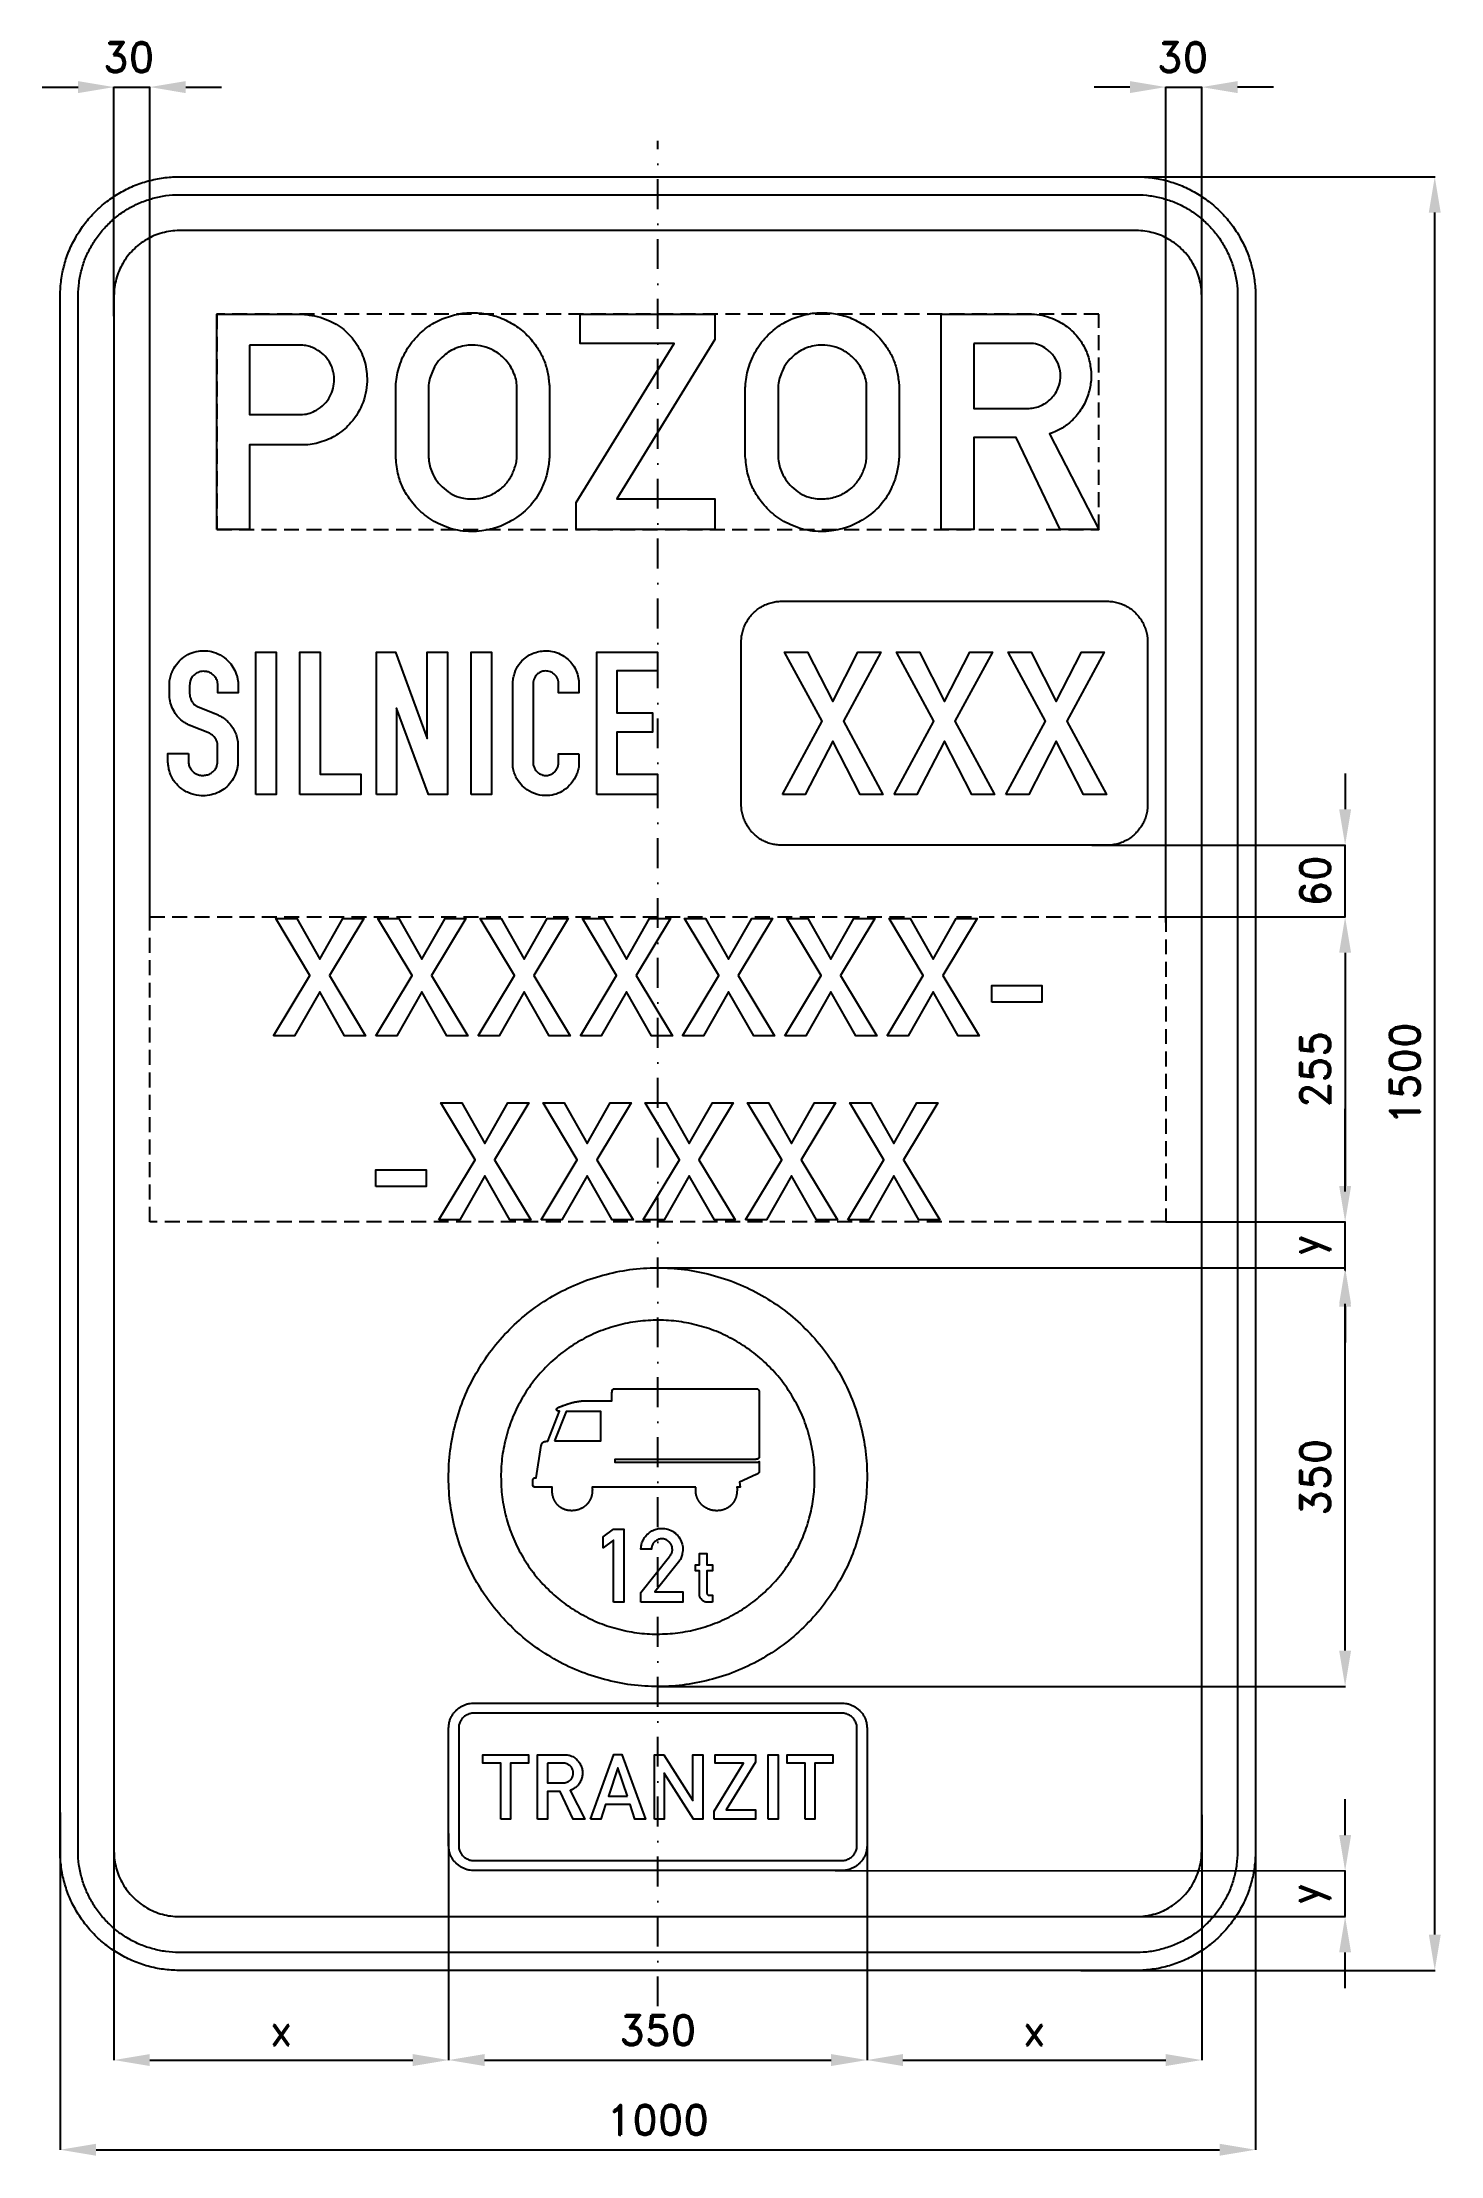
# Model space of a CAD drawing. Header units: millimetres. Extents: x -515 to 655, y -905 to 862.
import ezdxf

# ---------------------------------------------------------------- set-up
doc = ezdxf.new("R2010")
doc.units = ezdxf.units.MM
doc.header["$LTSCALE"] = 5
doc.linetypes.add('ČERCHOVANÁX2', pattern=[2, 1, -0.5, 0, -0.5])
doc.linetypes.add('ČÁRKOVANÁX2', pattern=[1.5, 1, -0.5])
doc.layers.add('Kóty', color=2, linetype='Continuous')
doc.layers.add('Značka', color=7, linetype='Continuous')
doc.styles.get("Standard").update_dxf_attribs({"font": 'romand.shx', "height": 25})
doc.dimstyles.get("Standard").update_dxf_attribs({"dimtxt": 25, "dimasz": 30, "dimexe": 0.18, "dimexo": 0.0625, "dimgap": 12.5, "dimtad": 1, "dimdec": 0, "dimzin": 0, "dimdsep": 46, "dimtxsty": 'Standard', "dimcen": 0.09, "dimadec": 0, "dimazin": 0, "dimtfac": 1, "dimtdec": 0, "dimtofl": 0, "dimtmove": 0, "dimatfit": 3, "dimfxl": 1, "dimtolj": 1, "dimtzin": 0, "dimarcsym": 0})

msp = doc.modelspace()

# ---------------------------------------------------------------- texts
at = {"layer": 'Kóty', "char_height": 25, "attachment_point": 5}
for insert in [(-442.6, 850), (439.1, 850)]:
    msp.add_mtext('\\A1;30', dxfattribs=dict(at, insert=insert))
at = {"layer": 'Kóty', "char_height": 25, "attachment_point": 5, "rotation": 90}
for s, insert in [('\\A1;60', (550, 161.1)), ('\\A1;y', (545.9, -143.6)), ('\\A1;y', (545.7, -686.1))]:
    msp.add_mtext(s, dxfattribs=dict(at, insert=insert))

# ---------------------------------------------------------------- blocks, each defined once
blk = doc.blocks.new('*D0')
at = {"layer": 'Defpoints', "color": 0, "transparency": 16777216}
for p in [(351.7, 750), (650, 750), (353.9, -750)]:
    blk.add_point(p, dxfattribs=at)
at = {"layer": 'Kóty', "color": 0, "lineweight": -2, "transparency": 16777216}
for p, q in [((351.8, 750), (650.2, 750)), ((650, -720), (650, 720)), ((354, -750), (650.2, -750))]:
    blk.add_line(p, q, dxfattribs=at)
at = {"layer": 'Kóty', "color": 0, "transparency": 16777216}
for points in [[(645, 720), (655, 720), (650, 750)], [(645, -720), (655, -720), (650, -750)]]:
    blk.add_solid(points, dxfattribs=at)
at = {"layer": 'Kóty', "color": 0, "transparency": 16777216, "insert": (625, 0), "char_height": 25, "attachment_point": 5, "rotation": 90}
blk.add_mtext('\\A1;1500', dxfattribs=at)
blk = doc.blocks.new('*D1')
at = {"layer": 'Defpoints', "color": 0, "transparency": 16777216}
for p in [(-500, -617.9), (500, -607.9), (500, -900)]:
    blk.add_point(p, dxfattribs=at)
at = {"layer": 'Kóty', "color": 0, "lineweight": -2, "transparency": 16777216}
for p, q in [((-500, -617.9), (-500, -900.2)), ((500, -608), (500, -900.2)), ((-470, -900), (470, -900))]:
    blk.add_line(p, q, dxfattribs=at)
at = {"layer": 'Kóty', "color": 0, "transparency": 16777216}
for points in [[(-470, -895), (-470, -905), (-500, -900)], [(470, -895), (470, -905), (500, -900)]]:
    blk.add_solid(points, dxfattribs=at)
at = {"layer": 'Kóty', "color": 0, "transparency": 16777216, "insert": (0, -875), "char_height": 25, "attachment_point": 5}
blk.add_mtext('\\A1;1000', dxfattribs=at)
blk = doc.blocks.new('*D2')
at = {"layer": 'Defpoints', "color": 0, "transparency": 16777216}
for p in [(425, 131), (425, -124), (575, -124)]:
    blk.add_point(p, dxfattribs=at)
at = {"layer": 'Kóty', "color": 0, "lineweight": -2, "transparency": 16777216}
for p, q in [((425.0625, 131), (575.18, 131)), ((575, 101), (575, -94)), ((425.0625, -124), (575.18, -124))]:
    blk.add_line(p, q, dxfattribs=at)
at = {"layer": 'Kóty', "color": 0, "transparency": 16777216}
for points in [[(570, 101), (580, 101), (575, 131)], [(570, -94), (580, -94), (575, -124)]]:
    blk.add_solid(points, dxfattribs=at)
at = {"layer": 'Kóty', "color": 0, "transparency": 16777216, "insert": (550, 3.5), "char_height": 25, "attachment_point": 5, "rotation": 90}
blk.add_mtext('\\A1;255', dxfattribs=at)
blk = doc.blocks.new('*D3')
at = {"layer": 'Defpoints', "color": 0, "transparency": 16777216}
for p in [(0, -162.5), (575, -162.5), (0, -512.5)]:
    blk.add_point(p, dxfattribs=at)
at = {"layer": 'Kóty', "color": 0, "lineweight": -2, "transparency": 16777216}
for p, q in [((0.1, -162.5), (575.2, -162.5)), ((575, -482.5), (575, -192.5)), ((0.1, -512.5), (575.2, -512.5))]:
    blk.add_line(p, q, dxfattribs=at)
at = {"layer": 'Kóty', "color": 0, "transparency": 16777216}
for points in [[(570, -192.5), (580, -192.5), (575, -162.5)], [(570, -482.5), (580, -482.5), (575, -512.5)]]:
    blk.add_solid(points, dxfattribs=at)
at = {"layer": 'Kóty', "color": 0, "transparency": 16777216, "insert": (550, -337.5), "char_height": 25, "attachment_point": 5, "rotation": 90}
blk.add_mtext('\\A1;350', dxfattribs=at)
blk = doc.blocks.new('*D4')
at = {"layer": 'Defpoints', "color": 0, "transparency": 16777216}
for p in [(-175, -635.4), (175, -637.6), (175, -825)]:
    blk.add_point(p, dxfattribs=at)
at = {"layer": 'Kóty', "color": 0, "lineweight": -2, "transparency": 16777216}
for p, q in [((-175, -635.4), (-175, -825.2)), ((175, -637.7), (175, -825.2)), ((-145, -825), (145, -825))]:
    blk.add_line(p, q, dxfattribs=at)
at = {"layer": 'Kóty', "color": 0, "transparency": 16777216}
for points in [[(-145, -820), (-145, -830), (-175, -825)], [(145, -820), (145, -830), (175, -825)]]:
    blk.add_solid(points, dxfattribs=at)
at = {"layer": 'Kóty', "color": 0, "transparency": 16777216, "insert": (0, -800), "char_height": 25, "attachment_point": 5}
blk.add_mtext('\\A1;350', dxfattribs=at)
blk = doc.blocks.new('*D5')
at = {"layer": 'Defpoints', "color": 0, "transparency": 16777216}
for p in [(-455, -629.1), (-175, -647.8), (-175, -825)]:
    blk.add_point(p, dxfattribs=at)
at = {"layer": 'Kóty', "color": 0, "lineweight": -2, "transparency": 16777216}
for p, q in [((-455, -629.2), (-455, -825.2)), ((-175, -647.9), (-175, -825.2)), ((-425, -825), (-205, -825))]:
    blk.add_line(p, q, dxfattribs=at)
at = {"layer": 'Kóty', "color": 0, "transparency": 16777216}
for points in [[(-425, -820), (-425, -830), (-455, -825)], [(-205, -820), (-205, -830), (-175, -825)]]:
    blk.add_solid(points, dxfattribs=at)
at = {"layer": 'Kóty', "color": 0, "transparency": 16777216, "insert": (-315, -800), "char_height": 25, "attachment_point": 5}
blk.add_mtext('\\A1;x', dxfattribs=at)
blk = doc.blocks.new('*D6')
at = {"layer": 'Defpoints', "color": 0, "transparency": 16777216}
for p in [(455, -619.9), (175, -647.8), (455, -825)]:
    blk.add_point(p, dxfattribs=at)
at = {"layer": 'Kóty', "color": 0, "lineweight": -2, "transparency": 16777216}
for p, q in [((455, -619.9), (455, -825.2)), ((175, -647.9), (175, -825.2)), ((205, -825), (425, -825))]:
    blk.add_line(p, q, dxfattribs=at)
at = {"layer": 'Kóty', "color": 0, "transparency": 16777216}
for points in [[(205, -820), (205, -830), (175, -825)], [(425, -820), (425, -830), (455, -825)]]:
    blk.add_solid(points, dxfattribs=at)
at = {"layer": 'Kóty', "color": 0, "transparency": 16777216, "insert": (315, -800), "char_height": 25, "attachment_point": 5}
blk.add_mtext('\\A1;x', dxfattribs=at)

# ---------------------------------------------------------------- dimensions: what is measured, and where the dimension line sits
at = {"layer": 'Kóty'}
for base, p1, p2, picture, middle in [((650, 750), (353.9, -750), (351.7, 750), '*D0', (625, 0)), ((575, -124), (425, 131), (425, -124), '*D2', (550, 3.5)), ((575, -162.5), (0, -512.5), (0, -162.5), '*D3', (550, -337.5))]:
    dim = msp.add_linear_dim(base=base, p1=p1, p2=p2, angle=90, dimstyle='Standard', dxfattribs=at)
    dim.commit()
    dim.dimension.update_dxf_attribs({"geometry": picture, "text_midpoint": middle})
for base, p1, p2, picture, middle in [((500, -900), (-500, -617.9), (500, -607.9), '*D1', (0, -875)), ((175, -825), (-175, -635.4), (175, -637.6), '*D4', (0, -800))]:
    dim = msp.add_linear_dim(base=base, p1=p1, p2=p2, dimstyle='Standard', dxfattribs=at)
    dim.commit()
    dim.dimension.update_dxf_attribs({"geometry": picture, "text_midpoint": middle})
for base, p1, p2, picture, middle in [((-175, -825), (-455, -629.1), (-175, -647.8), '*D5', (-315, -800)), ((455, -825), (175, -647.8), (455, -619.9), '*D6', (315, -800))]:
    dim = msp.add_linear_dim(base=base, p1=p1, p2=p2, text='x', dimstyle='Standard', dxfattribs=at)
    dim.commit()
    dim.dimension.update_dxf_attribs({"geometry": picture, "text_midpoint": middle})

# ---------------------------------------------------------------- linework, layer by layer
at = {"layer": 'Kóty'}
for p, q in [((-515, 825), (-485, 825)), ((-455, 633.5), (-455, 825.2)), ((-425, 126.4), (-425, 825.2)), ((-395, 825), (-365, 825)), ((395, 825), (365, 825)), ((425, 126.4), (425, 825.2)), ((455, 650.4), (455, 825.2)), ((515, 825), (485, 825)), ((575, 251), (575, 221)), ((363.2, 191), (575.2, 191)), ((575, 131), (575, 191)), ((425, 131), (575.2, 131)), ((575, 101), (575, 71)), ((575, -98.7), (575, -29.4)), ((575.1, -164.8), (575.2, -164.8)), ((575, -194.8), (575, -224.8)), ((575, -636.8), (575, -606.8)), ((148.4, -666.5), (575.2, -666.8)), ((157.3, -705), (575.2, -705)), ((575, -765), (575, -735))]:
    msp.add_line(p, q, dxfattribs=at)
for points in [[(-455, 825), (-425, 825)], [(425, 825), (455, 825)], [(575, -164.8), (575, -124)], [(575, -705), (575, -666.8)]]:
    msp.add_lwpolyline(points, dxfattribs=at)
for points in [[(-485, 830), (-485, 820), (-455, 825)], [(-395, 830), (-395, 820), (-425, 825)], [(395, 830), (395, 820), (425, 825)], [(485, 830), (485, 820), (455, 825)], [(570, 221), (580, 221), (575, 191)], [(570, 101), (580, 101), (575, 131)], [(570, -194.8), (580, -194.8), (575, -164.8)], [(570, -636.8), (580, -636.8), (575, -666.8)], [(570, -735), (580, -735), (575, -705)]]:
    msp.add_solid(points, dxfattribs=at)
at = {"layer": 'Značka', "color": 6, "linetype": 'ČERCHOVANÁX2', "ltscale": 5}
msp.add_lwpolyline([(0, -780), (0, 780)], dxfattribs=at)
at = {"layer": 'Značka', "color": 3}
for points in [[(-400, -750), (-400.4, -750), (-400.8, -750, -0.03218), (-413.7, -749.1, -0.035443), (-426.4, -746.5, -0.036267), (-438.7, -742.3, -0.03442), (-450.2, -736.5, -0.033722), (-461, -729.3, -0.034085), (-470.7, -720.7, -0.034209), (-479.3, -711, -0.034229), (-486.5, -700.2, -0.034044), (-492.3, -688.7, -0.033412), (-496.5, -676.4, -0.034127), (-499.1, -663.7, -0.036745), (-500, -650.8), (-500, -650.4), (-500, -650), (-500, 650), (-500, 650.4), (-500, 650.8, -0.03218), (-499.1, 663.7, -0.035441), (-496.5, 676.4, -0.03627), (-492.3, 688.7, -0.034417), (-486.5, 700.2, -0.033719), (-479.3, 711, -0.034078), (-470.7, 720.7, -0.034208), (-461, 729.3, -0.034227), (-450.2, 736.5, -0.034051), (-438.7, 742.3, -0.033416), (-426.4, 746.5, -0.034129), (-413.7, 749.1, -0.036746), (-400.8, 750), (-400.4, 750), (-400, 750), (400, 750), (400.4, 750), (400.8, 750, -0.032179), (413.7, 749.1, -0.035451), (426.4, 746.5, -0.036282), (438.7, 742.3, -0.034425), (450.2, 736.5, -0.033731), (461, 729.3, -0.034081), (470.7, 720.7, -0.034214), (479.3, 711, -0.034229), (486.5, 700.2, -0.034034), (492.3, 688.7, -0.033411), (496.5, 676.4, -0.034122), (499.1, 663.7, -0.036741), (500, 650.8), (500, 650.4), (500, 650), (500, -650), (500, -650.4), (500, -650.8, -0.032179), (499.1, -663.7, -0.035442), (496.5, -676.4, -0.036264), (492.3, -688.7, -0.034415), (486.5, -700.2, -0.033719), (479.3, -711, -0.034086), (470.7, -720.7, -0.034205), (461, -729.3, -0.03423), (450.2, -736.5, -0.034046), (438.7, -742.3, -0.033413), (426.4, -746.5, -0.034127), (413.7, -749.1, -0.036745), (400.8, -750), (400.4, -750), (400, -750), (-400, -750)], [(-400, -735), (-400.3, -735), (-400.7, -735, -0.03218), (-411.6, -734.2, -0.035443), (-422.4, -732, -0.036267), (-432.9, -728.5, -0.03442), (-442.7, -723.5, -0.033721), (-451.9, -717.4, -0.034085), (-460.1, -710.1, -0.034209), (-467.4, -701.9, -0.034229), (-473.5, -692.7, -0.034045), (-478.4, -682.9, -0.033412), (-482, -672.4, -0.034127), (-484.3, -661.6, -0.036745), (-485, -650.7), (-485, -650.3), (-485, -650), (-485, 650), (-485, 650.3), (-485, 650.7, -0.032181), (-484.2, 661.6, -0.035444), (-482, 672.4, -0.036267), (-478.5, 682.9, -0.034419), (-473.5, 692.7, -0.033711), (-467.4, 701.8, -0.034078), (-460.1, 710.1, -0.034195), (-451.9, 717.4, -0.034219), (-442.7, 723.5, -0.034051), (-432.9, 728.4, -0.033409), (-422.4, 732, -0.034121), (-411.6, 734.3, -0.036745), (-400.7, 735), (-400.3, 735), (-400, 735), (400, 735), (400.3, 735), (400.7, 735, -0.032174), (411.6, 734.2, -0.03544), (422.4, 732, -0.036261), (432.9, 728.5, -0.03443), (442.7, 723.5, -0.033731), (451.9, 717.4, -0.03408), (460.1, 710.1, -0.034212), (467.4, 701.9, -0.03423), (473.5, 692.7, -0.034037), (478.4, 682.8, -0.033418), (482, 672.4, -0.034127), (484.3, 661.6, -0.036751), (485, 650.7), (485, 650.3), (485, 650), (485, -650), (485, -650.3), (485, -650.7, -0.032185), (484.2, -661.6, -0.03545), (482, -672.4, -0.036271), (478.5, -682.9, -0.034419), (473.5, -692.7, -0.033715), (467.4, -701.9, -0.034083), (460.1, -710.1, -0.034209), (451.9, -717.4, -0.034231), (442.7, -723.5, -0.034042), (432.9, -728.4, -0.033411), (422.4, -732, -0.034127), (411.6, -734.3, -0.036745), (400.7, -735), (400.3, -735), (400, -735), (-400, -735)], [(-400, -705), (400, -705), (400.2, -705), (400.4, -705, 0.03218), (407.5, -704.5, 0.035442), (414.5, -703.1, 0.036265), (421.3, -700.8, 0.034422), (427.6, -697.6, 0.033717), (433.6, -693.6, 0.034088), (438.9, -688.9, 0.034212), (443.6, -683.6, 0.034229), (447.6, -677.6, 0.034042), (450.7, -671.3, 0.033412), (453.1, -664.5, 0.034125), (454.5, -657.5, 0.036743), (455, -650.4), (455, -650.2), (455, -650), (455, 650), (455, 650.2), (455, 650.4, 0.032187), (454.5, 657.5, 0.035442), (453.1, 664.5, 0.036278), (450.8, 671.3, 0.034421), (447.6, 677.6, 0.033718), (443.6, 683.6, 0.034078), (438.9, 688.9, 0.034199), (433.6, 693.6, 0.034236), (427.6, 697.6, 0.03403), (421.3, 700.8, 0.033395), (414.5, 703.1, 0.034109), (407.5, 704.5, 0.036744), (400.4, 705), (400.2, 705), (400, 705), (-400, 705), (-400.2, 705), (-400.4, 705, 0.032171), (-407.5, 704.5, 0.035429), (-414.5, 703.1, 0.036266), (-421.3, 700.8, 0.034431), (-427.6, 697.6, 0.033735), (-433.6, 693.6, 0.034079), (-438.9, 688.9, 0.034224), (-443.6, 683.6, 0.034235), (-447.6, 677.6, 0.03404), (-450.7, 671.3, 0.033409), (-453.1, 664.5, 0.034125), (-454.5, 657.5, 0.036745), (-455, 650.4), (-455, 650.2), (-455, 650), (-455, -650), (-455, -650.2), (-455, -650.4, 0.03218), (-454.5, -657.5, 0.035443), (-453.1, -664.5, 0.036267), (-450.8, -671.3, 0.034421), (-447.6, -677.6, 0.033721), (-443.6, -683.6, 0.034084), (-438.9, -688.9, 0.034208), (-433.6, -693.6, 0.03423), (-427.6, -697.6, 0.034044), (-421.3, -700.7, 0.033412), (-414.5, -703.1, 0.034127), (-407.5, -704.5, 0.036745), (-400.4, -705), (-400.2, -705), (-400, -705)], [(-219.3, 573.9), (-219.3, 575.3, -0.004529), (-219.2, 576.8, -0.030679), (-218.1, 584.3, -0.031069), (-216.2, 591.7, -0.066298), (-209.3, 606.6, -0.068474), (-198.7, 619.1, -0.061858), (-187, 627.9, -0.059934), (-173.5, 633.5, -0.057352), (-159.7, 636.2, -0.057578), (-145.5, 635.6, -0.056916), (-132.1, 632.2, -0.057507), (-119.7, 625.8, -0.055384), (-109.2, 617.4, -0.053461), (-100.8, 606.9, -0.04303), (-95.8, 597.8, -0.048851), (-92.6, 588, -0.022723), (-91.6, 582.7, -0.012946), (-90.9, 577.3), (-90.8, 576.4), (-90.7, 575.5), (-90.7, 515.2), (-90.9, 513.8), (-91, 512.5, -0.035772), (-92.9, 501.3, -0.047844), (-96.7, 490.6, -0.078792), (-106.3, 475.5, -0.073102), (-120, 463.9, -0.060121), (-133.1, 457.3, -0.059851), (-147.3, 453.9, -0.071114), (-165, 454, -0.074186), (-181.9, 459.2, -0.066047), (-195.2, 467.3, -0.0617), (-206.1, 478.5, -0.04709), (-212.4, 488.1, -0.053874), (-216.6, 498.7, -0.030223), (-218.1, 505.7, -0.017682), (-219, 512.9), (-219.2, 514.5), (-219.3, 516.2), (-219.3, 573.9)], [(73.2, 573.9, -0.001515), (73.3, 575.3, -0.004509), (73.4, 576.8, -0.030687), (74.4, 584.3, -0.031077), (76.4, 591.7, -0.066302), (83.3, 606.6, -0.068475), (93.9, 619.1, -0.061853), (105.6, 627.9, -0.059934), (119, 633.5, -0.057351), (132.9, 636.2, -0.057578), (147, 635.6, -0.056915), (160.5, 632.2, -0.057506), (172.9, 625.8, -0.055384), (183.4, 617.4, -0.053458), (191.8, 606.9, -0.043022), (196.8, 597.8, -0.048842), (200, 588, -0.022712), (201, 582.7, -0.012946), (201.7, 577.3), (201.8, 576.4), (201.8, 575.5), (201.8, 515.2), (201.7, 513.8, -0.002788), (201.6, 512.5, -0.035777), (199.6, 501.3, -0.047844), (195.9, 490.6, -0.07879), (186.3, 475.5, -0.073101), (172.5, 463.9, -0.060122), (159.5, 457.3, -0.059852), (145.3, 453.9, -0.071114), (127.6, 454, -0.074187), (110.7, 459.2, -0.066046), (97.3, 467.3, -0.061699), (86.5, 478.5, -0.047092), (80.2, 488.1, -0.053874), (76, 498.7, -0.030215), (74.4, 505.7, -0.017678), (73.5, 512.9), (73.4, 514.5), (73.2, 516.2), (73.2, 573.9)], [(-369, 455), (-369, 635), (-296.2, 635), (-295.2, 634.9), (-294.1, 634.7, -0.025334), (-284.9, 633.1, -0.042928), (-276, 630.1, -0.079586), (-262.7, 622.2, -0.076485), (-252.4, 610.5, -0.07689), (-245.7, 596.7, -0.075741), (-243.3, 581.4, -0.094028), (-246.6, 561.6, -0.098352), (-256.8, 544.4, -0.073285), (-267.7, 534.8, -0.067696), (-280.7, 528.5, -0.034228), (-287.5, 526.7, -0.037885), (-294.5, 525.8), (-295.6, 525.7), (-296.8, 525.7), (-341.5, 525.7), (-341.5, 455), (-369, 455)], [(237.1, 455), (237.1, 635), (312.9, 635), (313.9, 635), (315, 635, -0.052893), (323.5, 633.7, -0.045262), (331.6, 630.8, -0.068749), (343.7, 623.6, -0.074101), (353.2, 613.3, -0.062847), (358.8, 603.2, -0.059666), (361.8, 591.9, -0.055135), (362.5, 581, -0.055181), (360.7, 570.2, -0.062311), (356.1, 558.7, -0.063044), (348.8, 548.7, -0.052736), (341.4, 541.9, -0.055204), (332.7, 536.9), (330.2, 535.8), (327.7, 534.9), (369, 455), (336.7, 455), (299.9, 532.1), (264.5, 532.1), (264.5, 455), (237.1, 455)], [(-341.5, 609.2), (-341.5, 551.3), (-298.8, 551.3), (-298, 551.3), (-297.2, 551.3, 0.067124), (-291.2, 552.3, 0.057708), (-285.6, 554.9, 0.071734), (-279.1, 559.8, 0.074484), (-274.3, 566.3, 0.068275), (-271.6, 573.1, 0.065314), (-270.8, 580.4, 0.077201), (-272.1, 589.2, 0.083747), (-276, 597, 0.073391), (-281.2, 602.6, 0.066076), (-287.8, 606.6, 0.042642), (-292.2, 608.3, 0.049269), (-296.9, 609.1), (-297.6, 609.1), (-298.3, 609.2), (-341.5, 609.2)], [(-191.9, 573.7), (-191.9, 516.2), (-191.8, 515.1), (-191.7, 514, 0.037596), (-190.8, 508.3, 0.041684), (-188.9, 502.8, 0.062903), (-184.7, 495.4, 0.060167), (-178.8, 489.2, 0.059426), (-171.9, 484.4, 0.064336), (-164.1, 481.6, 0.050523), (-157.6, 480.6, 0.044537), (-151, 480.9, 0.073895), (-140, 483.8, 0.085009), (-130.4, 490, 0.073632), (-124, 497.4, 0.063583), (-119.9, 506.2, 0.033197), (-118.6, 510.6, 0.042641), (-118, 515.2, 0.004526), (-118, 515.8, 0.001521), (-118, 516.3), (-118, 573.6, 0.002803), (-118, 574.6, 0.008372), (-118, 575.7, 0.062608), (-119, 581.9, 0.048319), (-121.4, 587.9, 0.076903), (-128.1, 597.6, 0.083772), (-137.4, 604.7, 0.069871), (-146, 608.1, 0.066666), (-155.3, 609.2, 0.088512), (-168.1, 606.9, 0.098119), (-179.1, 600.3, 0.062844), (-184.6, 594.4, 0.05139), (-188.6, 587.3, 0.039518), (-190.7, 581.6, 0.050753), (-191.8, 575.8, 0.007122), (-191.9, 574.8), (-191.9, 573.7)], [(100.7, 573.7), (100.7, 516.2), (100.7, 515.1), (100.8, 514, 0.037586), (101.8, 508.3, 0.041669), (103.7, 502.8, 0.062896), (107.9, 495.4, 0.060167), (113.8, 489.2, 0.059426), (120.7, 484.4, 0.064336), (128.5, 481.6, 0.050521), (135, 480.6, 0.044537), (141.5, 480.9, 0.073897), (152.6, 483.8, 0.085012), (162.2, 490, 0.073629), (168.5, 497.4, 0.063583), (172.7, 506.2, 0.033197), (174, 510.6, 0.042634), (174.5, 515.2, 0.004631), (174.6, 515.8, 0.001573), (174.6, 516.3), (174.6, 573.6, 0.002803), (174.6, 574.6, 0.008431), (174.6, 575.7, 0.062603), (173.6, 581.9, 0.048319), (171.2, 587.9, 0.076901), (164.5, 597.6, 0.083771), (155.2, 604.7, 0.069871), (146.6, 608.1, 0.066666), (137.3, 609.2, 0.088513), (124.5, 606.9, 0.098122), (113.5, 600.3, 0.062841), (108, 594.4, 0.05139), (104, 587.3, 0.039523), (101.8, 581.6, 0.050753), (100.8, 575.8, 0.007122), (100.7, 574.8, 0.00231), (100.7, 573.7)], [(264.5, 610.7), (264.5, 556.2), (308.6, 556.2), (309.7, 556.2), (310.8, 556.3, 0.040824), (315.8, 557, 0.049409), (320.6, 558.7, 0.110766), (330, 565.6, 0.114769), (335.7, 575.8, 0.085169), (336.9, 583.8, 0.080074), (335.6, 591.8, 0.084077), (331.5, 599.7, 0.08123), (325.2, 605.9, 0.067126), (319.2, 609.2, 0.082147), (312.6, 610.7), (311.8, 610.7), (311, 610.7), (264.5, 610.7)], [(-392.7, 267.6), (-392.7, 261.2), (-392.7, 260.9), (-392.7, 260.6, 0.067839), (-392, 257.2, 0.080268), (-390.3, 254.1, 0.070822), (-388.2, 251.9, 0.06848), (-385.7, 250.4, 0.072225), (-382.6, 249.5, 0.059819), (-379.2, 249.5, 0.062313), (-375.9, 250.2, 0.080555), (-373, 251.7, 0.082217), (-370.6, 254.1, 0.072872), (-369, 257.1, 0.024106), (-368.7, 258.1, 0.024244), (-368.4, 259.2, 0.007534), (-368.4, 259.7), (-368.3, 260.1), (-368.3, 274), (-368.3, 274.5, 0.012192), (-368.3, 275.1, 0.0575), (-368.7, 277.1, 0.041293), (-369.5, 279, 0.041758), (-370.6, 280.9, 0.055544), (-372, 282.5, 0.037058), (-373, 283.3, 0.031309), (-374.2, 284.1, 0.008655), (-374.7, 284.3), (-375.2, 284.6), (-390.7, 290.8), (-391.1, 291), (-391.5, 291.1, -0.037025), (-394.2, 292.5, -0.028658), (-396.8, 294.2, -0.04762), (-401.1, 297.9, -0.053381), (-404.5, 302.5, -0.061657), (-407.2, 308.3, -0.062525), (-408.5, 314.5), (-408.5, 315), (-408.6, 315.5), (-408.6, 325.7, -0.002662), (-408.6, 326.5, -0.007998), (-408.5, 327.4, -0.052118), (-407.8, 331.8, -0.041817), (-406.3, 336.1, -0.059291), (-402.8, 342.2, -0.064888), (-397.9, 347.2, -0.070469), (-391.6, 351.2, -0.069026), (-384.4, 353.3, -0.059157), (-378, 353.6, -0.059494), (-371.8, 352.5, -0.073684), (-364.5, 349.1, -0.072354), (-358.4, 343.8, -0.05872), (-354.6, 338.6, -0.059705), (-352.2, 332.6, -0.025327), (-351.6, 330, -0.025631), (-351.2, 327.4, -0.004238), (-351.2, 326.8), (-351.1, 326.3), (-351.1, 318.5), (-368.1, 318.5), (-368.1, 325), (-368.2, 325.3), (-368.2, 325.6, 0.026949), (-368.5, 327.7, 0.049636), (-369.2, 329.7, 0.084181), (-370.9, 332.4, 0.070669), (-373.4, 334.5, 0.066962), (-376.2, 335.9, 0.070667), (-379.2, 336.4, 0.096873), (-383.6, 335.9, 0.097771), (-387.4, 333.8, 0.080392), (-389.8, 331.3, 0.0883), (-391.2, 328.2, 0.027244), (-391.4, 327, 0.01392), (-391.6, 325.8), (-391.6, 325.5), (-391.7, 325.1), (-391.7, 317.4), (-391.6, 317.1), (-391.6, 316.8, 0.04356), (-391.2, 314.5, 0.048674), (-390.3, 312.3, 0.04846), (-389.2, 310.4, 0.049306), (-387.8, 308.8, 0.030235), (-386.8, 308, 0.034762), (-385.8, 307.3, 0.009664), (-385.4, 307.1), (-385, 306.9), (-372.1, 301.7), (-371.7, 301.5), (-371.3, 301.4, 0.007022), (-368.5, 300.2, -0.023412), (-365.8, 298.9, -0.04641), (-362.4, 296.7, -0.037082), (-359.4, 294, -0.042541), (-356.3, 290.2, -0.047681), (-353.8, 285.9, -0.047349), (-352.2, 281.2, -0.041078), (-351.3, 276.3), (-351.3, 275.9), (-351.3, 275.5), (-351.3, 260.4), (-351.3, 260.1), (-351.3, 259.7, -0.015256), (-351.7, 256.4, -0.028871), (-352.4, 253.1, -0.069935), (-355.2, 246.6, -0.066409), (-359.5, 241, -0.060061), (-364.5, 236.9, -0.058509), (-370.3, 234.1, -0.060313), (-376.9, 232.5, -0.058899), (-383.8, 232.5, -0.077487), (-392.5, 234.8, -0.082892), (-400.1, 239.6, -0.070865), (-405.1, 245.2, -0.07271), (-408.3, 251.9, -0.034908), (-409.2, 255.5, -0.026616), (-409.7, 259.3), (-409.7, 259.7), (-409.8, 260.1), (-409.8, 267.6), (-392.7, 267.6)], [(-66.1, 267.5), (-66.1, 259.2), (-66.1, 258.8), (-66.1, 258.4, -0.058395), (-66.6, 254.2, -0.04352), (-68, 250.1, -0.074594), (-72.4, 242.7, -0.081624), (-78.8, 237, -0.069971), (-85.1, 233.8, -0.069174), (-92, 232.5, -0.086255), (-101, 233.4, -0.086656), (-109.3, 237.3, -0.070136), (-114.7, 242, -0.067916), (-118.7, 248.1, -0.047371), (-120.4, 252.6, -0.050891), (-121.3, 257.4, -0.004792), (-121.4, 258), (-121.4, 258.6), (-121.4, 326.5), (-121.4, 326.9), (-121.3, 327.2, -0.02564), (-120.8, 331.3, -0.037676), (-119.7, 335.2, -0.07824), (-116.2, 342.2, -0.077449), (-110.7, 347.8, -0.055464), (-106, 350.7, -0.051639), (-100.8, 352.6, -0.050433), (-95.4, 353.5, -0.052933), (-89.9, 353.3, -0.06598), (-83.2, 351.5, -0.064102), (-77.2, 348.1, -0.055946), (-72.8, 344.2, -0.058597), (-69.5, 339.3, -0.054984), (-67.2, 334.1, -0.050286), (-66.1, 328.5, -0.004114), (-66.1, 327.9), (-66, 327.3), (-66, 318.5), (-83, 318.5), (-83, 326.5), (-83, 327, 0.010744), (-83.1, 327.5, 0.065469), (-83.7, 329.8, 0.058071), (-84.9, 332, 0.075686), (-87.1, 334.4, 0.08205), (-89.9, 336, 0.103145), (-94, 336.7, 0.106124), (-98.1, 335.8, 0.080076), (-100.6, 334.2, 0.074147), (-102.6, 331.9, 0.056539), (-103.7, 329.7, 0.053196), (-104.3, 327.4, 0.007479), (-104.4, 326.9), (-104.4, 326.5), (-104.4, 260.2), (-104.4, 259.8, 0.006728), (-104.4, 259.4, 0.059865), (-103.8, 256.8, 0.064006), (-102.6, 254.3, 0.083803), (-100.4, 251.7, 0.087799), (-97.4, 250, 0.089764), (-94, 249.3, 0.089114), (-90.5, 249.8, 0.078265), (-87.8, 251.2, 0.073524), (-85.5, 253.3, 0.068922), (-84, 255.8, 0.069944), (-83.1, 258.6, 0.008136), (-83.1, 259.1), (-83, 259.5), (-83, 267.5), (-66.1, 267.5)], [(31.7, -345.9), (-54.8, -345.9), (-54.8, -345.9), (-54.8, -346), (-54.8, -346.2), (-54.8, -346.4), (-54.8, -346.7), (-54.8, -346.9), (-54.8, -347.1), (-54.8, -347.3), (-54.8, -347.5), (-54.7, -347.7), (-54.7, -347.9), (-54.7, -348.1), (-54.7, -348.1), (-54.7, -348.1), (-54.7, -348.3), (-54.7, -348.4), (-54.8, -348.6), (-54.8, -348.9, -0.007755), (-54.8, -349.5, -0.008205), (-54.8, -350.2, -0.011512), (-54.9, -351, -0.012022), (-55.1, -351.8, -0.012346), (-55.3, -352.7, -0.012488), (-55.5, -353.5, -0.010883), (-55.7, -354.1, -0.012605), (-55.9, -354.8, -0.014123), (-56.2, -355.5, -0.008699), (-56.6, -356.3, -0.008712), (-57, -357, -0.014552), (-57.4, -357.7, -0.013654), (-57.8, -358.3, -0.011883), (-58.1, -358.8, -0.011163), (-58.6, -359.4, -0.011452), (-59, -359.9, -0.009503), (-59.4, -360.3, -0.009962), (-59.8, -360.7, -0.011241), (-60.3, -361.1, -0.008228), (-60.8, -361.6, -0.009527), (-61.4, -362.1, -0.013117), (-62, -362.5, -0.011801), (-62.6, -362.9, -0.010583), (-63.1, -363.2, -0.010047), (-63.7, -363.5, -0.010176), (-64.3, -363.8, -0.008361), (-64.8, -364, -0.008698), (-65.2, -364.2, -0.00986), (-65.8, -364.5, -0.007399), (-66.5, -364.7, -0.008852), (-67.2, -364.9, -0.011909), (-67.9, -365.1, -0.01073), (-68.6, -365.2, -0.009815), (-69.2, -365.4, -0.009448), (-69.9, -365.4, -0.009617), (-70.5, -365.5, -0.007985), (-71, -365.5, -0.008433), (-71.5, -365.6, -0.009582), (-72.2, -365.6, -0.007079), (-72.8, -365.5, -0.008623), (-73.6, -365.5, -0.012024), (-74.3, -365.4, -0.011026), (-75, -365.3, -0.010222), (-75.6, -365.2, -0.009986), (-76.2, -365.1, -0.010306), (-76.8, -364.9, -0.008673), (-77.3, -364.8, -0.009271), (-77.8, -364.6, -0.010656), (-78.4, -364.4, -0.007992), (-79, -364.1, -0.009943), (-79.7, -363.8, -0.013695), (-80.4, -363.4, -0.012492), (-81, -363.1, -0.011529), (-81.5, -362.8, -0.011221), (-82, -362.4, -0.011568), (-82.5, -362, -0.00974), (-82.9, -361.6, -0.010465), (-83.3, -361.3, -0.011994), (-83.8, -360.8, -0.008931), (-84.2, -360.4, -0.009683), (-84.7, -359.8, -0.013089), (-85.1, -359.3, -0.01166), (-85.4, -358.8, -0.010345), (-85.7, -358.3, -0.009715), (-86, -357.8, -0.009729), (-86.3, -357.3, -0.007898), (-86.5, -356.9, -0.008099), (-86.7, -356.5, -0.009106), (-87, -356, -0.006784), (-87.2, -355.4, -0.010255), (-87.5, -354.6, -0.013261), (-87.7, -353.7, -0.01187), (-87.9, -353, -0.011015), (-88.1, -352.2, -0.010456), (-88.2, -351.5, -0.010192), (-88.3, -350.7, -0.008999), (-88.4, -350.1, -0.010945), (-88.4, -349.5, -0.010638), (-88.4, -348.8), (-88.4, -348), (-88.4, -347.8), (-88.4, -347.5), (-88.4, -347.3), (-88.4, -347.1), (-88.4, -346.9), (-88.3, -346.7), (-88.3, -346.5), (-88.3, -346.4), (-88.3, -346.2), (-88.3, -346), (-88.3, -345.9), (-88.3, -345.9), (-101.6, -345.9), (-101.6, -345.9), (-101.6, -345.9), (-101.6, -345.9), (-101.6, -345.9), (-101.6, -345.9), (-101.7, -345.9), (-101.7, -345.9), (-101.7, -345.9), (-101.7, -345.9), (-101.7, -345.9), (-101.8, -345.9), (-101.8, -345.9), (-101.9, -345.9), (-102.1, -345.9), (-102.2, -345.9), (-102.3, -345.9), (-102.4, -345.9), (-102.5, -345.9), (-102.6, -345.9), (-102.7, -345.9), (-102.8, -345.8), (-103, -345.8), (-103, -345.8), (-103.1, -345.8), (-103.2, -345.8), (-103.3, -345.8), (-103.3, -345.7), (-103.4, -345.7), (-103.4, -345.7), (-103.5, -345.7), (-103.6, -345.6), (-103.6, -345.6), (-103.7, -345.6), (-103.7, -345.6), (-103.8, -345.5), (-103.8, -345.5), (-103.8, -345.5), (-103.9, -345.5), (-103.9, -345.5), (-103.9, -345.4), (-104, -345.4), (-104, -345.4), (-104.1, -345.3), (-104.1, -345.3), (-104.1, -345.3), (-104.1, -345.2), (-104.2, -345.2), (-104.2, -345.2), (-104.2, -345.2), (-104.2, -345.1), (-104.3, -345.1), (-104.3, -345.1), (-104.3, -345), (-104.4, -345), (-104.4, -344.9), (-104.4, -344.9), (-104.4, -344.9), (-104.4, -344.8), (-104.5, -344.8), (-104.5, -344.8), (-104.5, -344.7), (-104.5, -344.7), (-104.5, -344.6), (-104.5, -344.6), (-104.5, -344.6), (-104.5, -344.5), (-104.6, -344.5), (-104.6, -344.4), (-104.6, -344.4), (-104.6, -344.4), (-104.6, -344.3), (-104.6, -344.3), (-104.6, -344.3), (-104.6, -344.2), (-104.6, -344.2), (-104.6, -344.1), (-104.6, -344.1), (-104.6, -344), (-104.6, -344), (-104.6, -343.9), (-104.6, -343.9), (-104.6, -343.8), (-104.6, -343.8), (-104.6, -343.8), (-104.6, -343.8), (-104.6, -343.8), (-104.6, -343.8), (-104.6, -343.7), (-104.6, -343.7), (-104.6, -343.7), (-104.6, -343.7), (-104.6, -343.7), (-104.6, -343.7), (-104.6, -343.6), (-104.6, -343.5), (-104.6, -343.4), (-104.6, -343.2), (-104.6, -343), (-104.6, -342.7), (-104.6, -342.4), (-104.6, -342.1), (-104.6, -341.8), (-104.6, -341.5), (-104.6, -341.3), (-104.6, -341), (-104.6, -340.7), (-104.6, -340.6), (-104.6, -340.5), (-104.6, -340.3), (-104.6, -340.2), (-104.6, -340.1), (-104.6, -340), (-104.6, -340), (-104.6, -339.9), (-104.5, -339.8), (-104.5, -339.7), (-104.5, -339.6), (-104.5, -339.5), (-104.5, -339.5), (-104.5, -339.4), (-104.4, -339.3), (-104.4, -339.3), (-104.4, -339.2), (-104.4, -339.2), (-104.3, -339.1), (-104.3, -339.1), (-104.3, -339), (-104.3, -339), (-104.2, -338.9), (-104.2, -338.9), (-104.2, -338.8, -0.008646), (-104.1, -338.8), (-104.1, -338.8, -0.008233), (-104.1, -338.7, -0.009391), (-104, -338.7, -0.006589), (-104, -338.6, -0.007624), (-103.9, -338.6, -0.010647), (-103.9, -338.5, -0.009557), (-103.9, -338.5, -0.008394), (-103.8, -338.5), (-103.8, -338.4), (-103.7, -338.4), (-103.7, -338.4), (-103.7, -338.4), (-103.6, -338.3), (-103.6, -338.3), (-103.5, -338.3), (-103.4, -338.3), (-103.4, -338.2), (-103.3, -338.2), (-103.3, -338.2), (-103.2, -338.2), (-103.2, -338.2), (-103.1, -338.1), (-103.1, -338.1), (-103, -338.1), (-103, -338.1), (-102.9, -338.1), (-102.9, -338.1), (-102.8, -338.1), (-102.8, -338.1), (-102.8, -338.1), (-102.7, -338.1), (-102.7, -338.1), (-102.7, -338), (-102.6, -338), (-102.6, -338), (-102.5, -338), (-102.4, -338), (-102.4, -338), (-102.3, -338), (-102.3, -338), (-102.2, -338), (-102.2, -338), (-102.1, -338), (-102.1, -338), (-102, -338), (-102, -338), (-102, -338), (-102, -338), (-102, -338), (-101.9, -338), (-101.9, -338), (-101.9, -338), (-101.9, -338), (-101.9, -338), (-101.9, -338), (-101.9, -338), (-97.5, -310.9), (-97.5, -310.9), (-97.5, -310.9), (-97.5, -310.9), (-97.5, -310.8), (-97.5, -310.8), (-97.5, -310.8), (-97.5, -310.8), (-97.5, -310.7), (-97.4, -310.7), (-97.4, -310.6), (-97.4, -310.6), (-97.4, -310.5), (-97.4, -310.5), (-97.4, -310.5), (-97.4, -310.4), (-97.4, -310.4), (-97.4, -310.4), (-97.4, -310.4), (-97.4, -310.3), (-97.3, -310.3), (-97.3, -310.2), (-97.2, -310.1), (-97.2, -309.9, -0.009313), (-97.1, -309.7, -0.01259), (-97, -309.5, -0.015253), (-96.9, -309.3, -0.017813), (-96.8, -309.1, -0.015508), (-96.7, -309, -0.015123), (-96.6, -308.8, -0.017391), (-96.4, -308.7, -0.01842), (-96.3, -308.6), (-96.3, -308.5), (-96.2, -308.5), (-96.2, -308.5), (-96.2, -308.5), (-96.2, -308.5), (-96.2, -308.5), (-96.2, -308.5), (-96.2, -308.5), (-96.2, -308.5), (-96.2, -308.5), (-96.2, -308.5), (-96.2, -308.5), (-96.2, -308.5), (-96.2, -308.5), (-96.1, -308.4), (-96.1, -308.4, -0.010254), (-96, -308.3, -0.008922), (-95.9, -308.3, -0.020091), (-95.6, -308.1, -0.017938), (-95.4, -308, -0.021404), (-95, -307.9, -0.017376), (-94.6, -307.7, -0.014701), (-94.2, -307.6, -0.012686), (-93.8, -307.6, -0.00864), (-93.5, -307.5, -0.007504), (-93.2, -307.5, -0.007064), (-92.9, -307.4, -0.007173), (-92.5, -307.4), (-92.5, -307.4), (-92.4, -307.4), (-92.4, -307.4), (-92.4, -307.4), (-92.4, -307.4), (-92.4, -307.4), (-92.4, -307.4), (-92.3, -307.4), (-92.3, -307.4), (-92.2, -307.4), (-92.2, -307.4), (-92.2, -307.4), (-92.1, -307.4), (-92.1, -307.4), (-92.1, -307.4), (-92, -307.4), (-92, -307.4), (-92, -307.4), (-82.2, -282.3), (-82.2, -282.3), (-82.3, -282.3), (-82.3, -282.3), (-82.3, -282.3), (-82.3, -282.3), (-82.3, -282.3), (-82.4, -282.4), (-82.4, -282.4), (-82.4, -282.4), (-82.4, -282.4), (-82.4, -282.4), (-82.5, -282.4), (-82.6, -282.4), (-82.7, -282.3), (-82.8, -282.3), (-82.9, -282.3), (-83, -282.3), (-83.2, -282.3), (-83.2, -282.3), (-83.3, -282.2), (-83.4, -282.2), (-83.5, -282.2), (-83.6, -282.1), (-83.7, -282.1), (-83.8, -282.1), (-83.9, -282), (-83.9, -282), (-84, -282), (-84.1, -281.9), (-84.1, -281.9), (-84.2, -281.8), (-84.2, -281.8), (-84.3, -281.8), (-84.3, -281.7), (-84.4, -281.7), (-84.4, -281.6), (-84.4, -281.6), (-84.5, -281.6), (-84.5, -281.5), (-84.5, -281.5), (-84.5, -281.5), (-84.6, -281.4), (-84.6, -281.4), (-84.6, -281.3), (-84.6, -281.3), (-84.7, -281.2), (-84.7, -281.2), (-84.7, -281.1), (-84.7, -281.1), (-84.7, -281.1), (-84.7, -281), (-84.7, -281), (-84.7, -280.9), (-84.7, -280.9), (-84.7, -280.8), (-84.7, -280.8), (-84.7, -280.7), (-84.7, -280.7), (-84.7, -280.6), (-84.7, -280.6), (-84.7, -280.6), (-84.7, -280.5), (-84.6, -280.4), (-84.6, -280.4), (-84.6, -280.3), (-84.6, -280.3), (-84.5, -280.2), (-84.5, -280.2), (-84.5, -280.1), (-84.4, -280.1, -0.00764), (-84.4, -280.1, -0.005963), (-84.4, -280, -0.008977), (-84.3, -279.9, -0.010811), (-84.2, -279.9, -0.009097), (-84.2, -279.8, -0.007764), (-84.1, -279.8, -0.006936), (-84, -279.7, -0.00659), (-84, -279.7), (-83.9, -279.6), (-83.9, -279.6), (-83.8, -279.6), (-83.8, -279.5, -0.006772), (-83.6, -279.4, -0.009296), (-83.5, -279.3, -0.008133), (-83.3, -279.3, -0.006832), (-83.2, -279.2), (-83.1, -279.1), (-83, -279.1), (-82.9, -279), (-82.8, -279), (-82.6, -278.9), (-82.5, -278.9), (-82.5, -278.9), (-82.4, -278.9), (-82.4, -278.8), (-82.3, -278.8), (-82.3, -278.8), (-82.3, -278.8), (-82.2, -278.8), (-82.2, -278.8), (-82.2, -278.8), (-82.1, -278.8), (-82.1, -278.7), (-82.1, -278.7), (-82, -278.7), (-82, -278.7), (-82, -278.7), (-81.9, -278.7), (-81.9, -278.7), (-81.9, -278.7), (-81.9, -278.7), (-81.8, -278.7), (-81.8, -278.6), (-81.7, -278.6), (-81.6, -278.6), (-81.6, -278.6), (-81.5, -278.5), (-81.4, -278.5), (-81.4, -278.5), (-81.3, -278.5), (-81.3, -278.4), (-81.2, -278.4), (-81, -278.3), (-80.7, -278.2), (-80.5, -278.2), (-80.3, -278.1), (-80.1, -278), (-79.9, -277.9), (-79.8, -277.9), (-79.6, -277.8), (-79.4, -277.7), (-79.2, -277.7), (-78.8, -277.5), (-78.4, -277.4), (-78, -277.2), (-77.7, -277.1), (-77.4, -277), (-77, -276.9), (-76.8, -276.8), (-76.5, -276.7), (-76.1, -276.5), (-75.8, -276.4), (-75.3, -276.3), (-74.8, -276.1), (-74.4, -276), (-74, -275.8), (-73.6, -275.7), (-73.2, -275.6), (-72.8, -275.5), (-72.5, -275.4), (-72.1, -275.3), (-71.7, -275.2), (-71.2, -275.1), (-70.8, -275), (-70.4, -274.9), (-70, -274.8), (-69.7, -274.7), (-69.3, -274.6), (-69, -274.6), (-68.7, -274.5), (-68.3, -274.5), (-68, -274.4), (-67.4, -274.3), (-66.9, -274.2), (-66.5, -274.2), (-66.1, -274.1), (-65.7, -274), (-65.3, -274), (-64.9, -273.9), (-64.6, -273.9), (-64.2, -273.9), (-63.9, -273.8), (-63.8, -273.8), (-63.7, -273.8), (-63.7, -273.8), (-63.7, -273.8), (-63.7, -273.8), (-63.7, -273.8), (-63.6, -273.8), (-63.5, -273.8), (-63.5, -273.8), (-63.4, -273.8), (-63.3, -273.8), (-63.2, -273.8), (-63.2, -273.8), (-63.1, -273.8), (-63, -273.8), (-63, -273.8), (-63, -273.8), (-63, -273.8), (-38.4, -273.8), (-38.4, -266.7), (-38.4, -266.7), (-38.4, -266.7), (-38.4, -266.6), (-38.4, -266.6), (-38.4, -266.6), (-38.4, -266.6), (-38.4, -266.6), (-38.4, -266.5), (-38.4, -266.5), (-38.4, -266.5), (-38.4, -266.5), (-38.4, -266.4), (-38.3, -266.3), (-38.3, -266.1), (-38.3, -266), (-38.3, -265.9), (-38.3, -265.8), (-38.3, -265.6), (-38.3, -265.5), (-38.2, -265.4), (-38.2, -265.3), (-38.2, -265.2), (-38.2, -265.1), (-38.1, -265), (-38.1, -265), (-38.1, -264.9), (-38.1, -264.8), (-38, -264.8), (-38, -264.7), (-38, -264.6), (-38, -264.6), (-37.9, -264.5), (-37.9, -264.5), (-37.8, -264.4), (-37.8, -264.4), (-37.8, -264.3, -0.008033), (-37.8, -264.3, -0.008363), (-37.7, -264.2, -0.007184), (-37.7, -264.2, -0.007945), (-37.7, -264.2, -0.008996), (-37.6, -264.1, -0.006185), (-37.6, -264.1, -0.007237), (-37.5, -264.1, -0.010324), (-37.5, -264, -0.009289), (-37.4, -264), (-37.4, -264), (-37.4, -263.9), (-37.3, -263.9), (-37.3, -263.9), (-37.2, -263.8), (-37.2, -263.8), (-37.1, -263.8), (-37.1, -263.8), (-37, -263.7), (-36.9, -263.7), (-36.9, -263.7), (-36.8, -263.7), (-36.7, -263.6), (-36.7, -263.6), (-36.6, -263.6), (-36.6, -263.6), (-36.5, -263.6), (-36.4, -263.6), (-36.3, -263.6), (-36.3, -263.6), (-36.2, -263.5), (-36.2, -263.5), (-36.1, -263.5), (-36.1, -263.5), (-36, -263.5), (-36, -263.5), (-35.9, -263.5), (-35.8, -263.5), (-35.7, -263.5), (-35.6, -263.5), (-35.5, -263.5), (-35.4, -263.5), (-35.4, -263.5), (-35.3, -263.5), (-35.2, -263.5), (-35.1, -263.5), (-35.1, -263.5), (-35.1, -263.5), (-35, -263.5), (82.4, -263.5), (82.5, -263.5), (82.6, -263.5, -0.050327), (83, -263.6, -0.055281), (83.4, -263.7, -0.049392), (83.7, -263.9, -0.042099), (84, -264.2, -0.041536), (84.3, -264.5, -0.03685), (84.5, -264.9, -0.030341), (84.7, -265.3, -0.026823), (84.8, -265.6, -0.028121), (84.9, -266, -0.032382), (84.9, -266.5), (84.9, -266.5), (84.9, -266.6), (84.9, -266.6), (84.9, -267.4), (84.9, -268.2), (84.9, -269.8), (84.9, -271.4), (84.9, -275.4), (84.9, -279.3), (84.9, -284.6), (84.9, -289.9), (84.9, -295.3), (84.9, -300.6), (84.9, -304.8), (84.9, -309.1), (84.9, -313.6), (84.9, -318.1), (84.9, -318.9), (84.9, -319.7), (84.9, -319.7), (84.9, -319.7), (84.9, -319.7), (84.9, -319.8), (84.9, -319.8), (84.9, -319.9), (84.9, -320), (84.9, -320.2), (84.9, -320.3), (84.9, -320.4), (84.9, -320.5), (84.9, -320.6), (84.9, -320.7), (84.8, -320.8), (84.8, -320.8), (84.8, -320.9), (84.8, -321), (84.8, -321), (84.7, -321.1), (84.7, -321.2), (84.7, -321.2), (84.7, -321.3), (84.7, -321.3), (84.6, -321.4), (84.6, -321.4, -0.011455), (84.6, -321.5), (84.5, -321.5, -0.009527), (84.5, -321.6, -0.009111), (84.4, -321.6, -0.00934), (84.4, -321.7, -0.00782), (84.4, -321.7, -0.008327), (84.3, -321.8, -0.009386), (84.3, -321.8, -0.006669), (84.3, -321.8, -0.008828), (84.2, -321.9, -0.012493), (84.1, -322, -0.011089), (84.1, -322, -0.009392), (84, -322), (84, -322.1), (83.9, -322.1), (83.9, -322.1), (83.8, -322.2), (83.7, -322.2), (83.7, -322.2), (83.6, -322.2), (83.5, -322.3), (83.4, -322.3), (83.3, -322.3), (83.3, -322.4), (83.2, -322.4), (83.1, -322.4), (83.1, -322.4), (83, -322.4), (82.9, -322.4), (82.7, -322.5), (82.6, -322.5), (82.4, -322.5), (82.3, -322.5), (82.2, -322.5), (82, -322.5), (81.9, -322.6), (81.8, -322.6), (81.7, -322.6), (81.6, -322.6), (81.5, -322.6), (81.5, -322.6), (81.5, -322.6), (81.4, -322.6), (81.4, -322.6), (81.4, -322.6), (81.4, -322.6), (81.3, -322.6), (81.3, -322.6), (81.3, -322.6), (81.3, -322.6), (81.3, -322.6), (-35.9, -322.6), (-35.9, -325.1), (81.9, -325.1), (82.7, -325.1), (82.7, -325.1), (82.7, -325.1), (82.8, -325.1), (82.9, -325.1), (83, -325.1), (83, -325.1), (83.1, -325.1), (83.2, -325.1), (83.2, -325.1), (83.3, -325.1), (83.4, -325.1), (83.4, -325.1), (83.5, -325), (83.6, -325), (83.6, -325), (83.7, -325), (83.8, -325), (83.8, -325), (83.9, -325), (83.9, -325), (84, -325), (84.1, -324.9), (84.1, -324.9), (84.2, -324.9), (84.2, -324.9), (84.3, -324.9), (84.3, -324.8), (84.4, -324.8), (84.4, -324.8), (84.5, -324.8), (84.5, -324.7), (84.6, -324.7), (84.6, -324.7, 0.010735), (84.7, -324.6, 0.009635), (84.7, -324.6, 0.009184), (84.7, -324.6, 0.009126), (84.8, -324.5, 0.009514), (84.8, -324.5, 0.007944), (84.8, -324.5, 0.008369), (84.8, -324.4, 0.010014), (84.9, -324.4), (84.9, -324.4), (84.9, -324.4), (84.9, -324.4), (84.9, -324.3), (84.9, -324.3), (84.9, -324.3), (84.9, -324.3), (84.9, -324.3), (84.9, -324.3), (84.9, -324.3), (84.9, -324.3), (84.9, -332.2), (84.9, -332.3), (84.9, -332.3), (84.9, -332.3), (84.9, -332.3), (84.9, -332.3), (84.9, -332.3), (84.9, -332.4), (84.9, -332.4), (84.9, -332.4), (84.9, -332.4), (84.9, -332.4), (84.9, -332.4), (84.9, -332.4), (84.9, -332.5), (84.9, -332.5), (84.9, -332.6), (84.9, -332.7), (84.9, -332.8), (84.9, -332.9), (84.9, -332.9), (84.9, -333), (84.8, -333.1), (84.8, -333.2), (84.8, -333.2), (84.8, -333.3), (84.7, -333.4), (84.7, -333.5), (84.7, -333.5), (84.6, -333.6), (84.6, -333.7), (84.6, -333.7), (84.5, -333.8), (84.5, -333.8), (84.4, -333.9, -0.008261), (84.4, -334, -0.010004), (84.3, -334, -0.008617), (84.3, -334.1, -0.007733), (84.2, -334.1, -0.007196), (84.2, -334.2, -0.006995), (84.1, -334.3, -0.005695), (84, -334.3, -0.006052), (84, -334.3, -0.006371), (83.9, -334.4), (83.9, -334.4), (83.8, -334.5, -0.006364), (83.7, -334.6), (83.7, -334.6), (83.6, -334.6), (83.5, -334.7), (83.5, -334.7), (83.4, -334.8), (83.4, -334.8), (83.3, -334.8), (83.2, -334.9), (83.1, -334.9), (83, -335), (83, -335), (82.9, -335), (82.8, -335.1), (82.7, -335.1), (82.7, -335.1), (82.6, -335.2), (82.5, -335.2), (82.5, -335.2), (82.5, -335.2), (82.4, -335.2), (82.4, -335.2), (82.4, -335.2), (82.4, -335.3), (82.4, -335.3), (82.4, -335.3), (82.4, -335.3), (82.4, -335.3), (82.4, -335.3), (82.3, -335.3), (82.3, -335.3), (82.3, -335.3), (82.3, -335.3), (68.4, -341.8), (69, -345.9), (66.2, -345.9), (66.2, -345.9), (66.2, -346), (66.2, -346.2), (66.2, -346.5), (66.3, -346.8), (66.3, -347), (66.3, -347.3), (66.3, -347.6), (66.3, -347.8), (66.3, -348), (66.3, -348.2), (66.3, -348.4), (66.3, -348.5), (66.3, -348.5), (66.3, -348.6), (66.3, -348.8), (66.3, -349), (66.2, -349.3, -0.00722), (66.2, -350, -0.00774), (66.1, -350.6, -0.011024), (66, -351.5, -0.011717), (65.8, -352.3, -0.012196), (65.6, -353.2, -0.01248), (65.4, -354.1, -0.011005), (65.2, -354.7, -0.012878), (64.9, -355.4, -0.014502), (64.6, -356.2, -0.008941), (64.2, -357, -0.008734), (63.8, -357.7, -0.01469), (63.4, -358.4, -0.013876), (63, -359, -0.012202), (62.6, -359.5, -0.011582), (62.1, -360, -0.011977), (61.7, -360.5, -0.010016), (61.3, -360.9, -0.010587), (60.9, -361.3, -0.012061), (60.4, -361.8, -0.008995), (59.8, -362.2, -0.010307), (59.2, -362.6, -0.013933), (58.5, -363.1, -0.012458), (58, -363.4, -0.011155), (57.4, -363.7, -0.010558), (56.8, -364, -0.01064), (56.2, -364.3, -0.008726), (55.8, -364.4, -0.00909), (55.3, -364.6, -0.01024), (54.6, -364.8, -0.007528), (54, -365, -0.009042), (53.3, -365.2, -0.012304), (52.5, -365.3, -0.011039), (51.9, -365.4, -0.009915), (51.2, -365.5, -0.009413), (50.6, -365.5, -0.009519), (49.9, -365.6, -0.007823), (49.4, -365.6, -0.008154), (48.9, -365.6, -0.009213), (48.2, -365.5, -0.006832), (47.6, -365.5, -0.008353), (46.8, -365.4, -0.011434), (46, -365.3, -0.010392), (45.4, -365.1, -0.009578), (44.7, -365, -0.009293), (44.1, -364.8, -0.009528), (43.5, -364.6, -0.007956), (43, -364.4, -0.008431), (42.5, -364.3, -0.009654), (41.9, -364, -0.007248), (41.3, -363.7, -0.008972), (40.6, -363.4, -0.012303), (39.9, -363, -0.011245), (39.3, -362.6, -0.010463), (38.8, -362.3, -0.01023), (38.3, -361.9, -0.010552), (37.7, -361.5, -0.008921), (37.3, -361.1, -0.009651), (36.9, -360.8, -0.011021), (36.5, -360.3, -0.008036), (36, -359.8, -0.008529), (35.6, -359.3, -0.011913), (35.1, -358.8, -0.010782), (34.8, -358.3, -0.009689), (34.5, -357.8, -0.009227), (34.2, -357.4, -0.00937), (33.9, -356.9, -0.007698), (33.7, -356.5, -0.007974), (33.5, -356, -0.009095), (33.2, -355.5, -0.006964), (33, -355, -0.010307), (32.7, -354.2, -0.013472), (32.4, -353.4, -0.012021), (32.2, -352.7, -0.01097), (32, -352, -0.01047), (31.9, -351.3, -0.010525), (31.8, -350.6, -0.008869), (31.7, -350.1, -0.009764), (31.7, -349.5, -0.010605), (31.7, -348.8, -0.006364), (31.7, -348.1), (31.7, -347.8), (31.7, -347.6), (31.7, -347.3), (31.7, -347.1), (31.7, -346.9), (31.7, -346.7), (31.7, -346.5), (31.7, -346.3), (31.7, -346.2), (31.7, -346), (31.7, -345.9), (31.7, -345.9)], [(-14.1, -442.1), (-14.1, -433.9), (9.9, -403.8, 0.004071), (10.2, -403.4, 0.012139), (10.6, -402.9, 0.08299), (11.9, -400.2, 0.094408), (12.1, -397.2, 0.092134), (11.5, -394.4, 0.08404), (10, -392.1, 0.098137), (7.3, -390, 0.106051), (4, -389.1, 0.106168), (0.6, -389.5, 0.099954), (-2.3, -391.2, 0.083722), (-4.2, -393.4, 0.091648), (-5.1, -395.9, 0.026146), (-5.3, -396.9, 0.008682), (-5.4, -397.8), (-14.1, -397.8, -0.003377), (-14.1, -397, -0.010131), (-14, -396.2, -0.059422), (-13.3, -392.5, -0.058235), (-11.7, -389.1, -0.072151), (-8.8, -385.3, -0.072222), (-5, -382.5, -0.061479), (-1.3, -381, -0.059941), (2.7, -380.4, -0.083063), (8.4, -381.1, -0.087047), (13.5, -383.6, -0.087765), (17.6, -387.5, -0.087799), (20.1, -392.6, -0.068484), (20.9, -397, -0.062422), (20.5, -401.4, -0.05069), (19.6, -404.7, -0.061844), (17.9, -407.7, -0.008353), (17.6, -408.1, -0.002783), (17.3, -408.6), (-2.6, -433.4), (20.9, -433.4), (20.9, -442.1), (-14.1, -442.1)], [(45.7, -442.1), (41.8, -442.1), (41.5, -442.1, -0.007839), (41.2, -442.1, -0.063539), (39.4, -441.7, -0.071655), (37.7, -440.8, -0.079315), (36.2, -439.4, -0.071786), (35.2, -437.7, -0.036584), (34.9, -436.8, -0.046837), (34.8, -435.9), (34.8, -435.7), (34.8, -435.5), (34.8, -415.8), (31.6, -415.8), (31.6, -410.7), (34.8, -410.7), (34.8, -401.3), (41, -401.3), (41, -410.7), (45.8, -410.7), (45.8, -415.8), (41, -415.8), (41, -434.2), (41, -434.3), (41.1, -434.4, 0.048122), (41.2, -435, 0.071772), (41.4, -435.4, 0.102013), (41.9, -436, 0.119771), (42.6, -436.2, 0.019541), (42.7, -436.2), (42.9, -436.2), (45.7, -436.2), (45.7, -442.1)], [(-154, -666.5), (-154.1, -666.5), (-154.2, -666.5, -0.03218), (-156.9, -666.3, -0.035443), (-159.5, -665.8, -0.036267), (-162.1, -664.9, -0.034421), (-164.5, -663.7, -0.033721), (-166.8, -662.1, -0.034085), (-168.8, -660.3, -0.034209), (-170.7, -658.3, -0.034229), (-172.2, -656, -0.034044), (-173.4, -653.6, -0.033412), (-174.3, -651, -0.034127), (-174.8, -648.4, -0.036745), (-175, -645.7), (-175, -645.6), (-175, -645.5), (-175, -547.5), (-175, -547.4), (-175, -547.3, -0.03218), (-174.8, -544.6, -0.035443), (-174.3, -542, -0.036267), (-173.4, -539.4, -0.034421), (-172.2, -537, -0.033721), (-170.6, -534.7, -0.034085), (-168.8, -532.7, -0.034209), (-166.8, -530.8, -0.034229), (-164.5, -529.3, -0.034044), (-162.1, -528.1, -0.033412), (-159.5, -527.2, -0.034127), (-156.9, -526.7, -0.036745), (-154.2, -526.5), (-154.1, -526.5), (-154, -526.5), (154, -526.5), (154.1, -526.5), (154.2, -526.5, -0.03218), (156.9, -526.7, -0.035443), (159.5, -527.2, -0.036267), (162.1, -528.1, -0.034421), (164.5, -529.3, -0.033721), (166.8, -530.9, -0.034085), (168.8, -532.7, -0.034209), (170.7, -534.7, -0.034229), (172.2, -537, -0.034044), (173.4, -539.4, -0.033412), (174.3, -542, -0.034127), (174.8, -544.6, -0.036745), (175, -547.3), (175, -547.4), (175, -547.5), (175, -645.5), (175, -645.6), (175, -645.7, -0.03218), (174.8, -648.4, -0.035443), (174.3, -651, -0.036267), (173.4, -653.6, -0.034421), (172.2, -656, -0.033721), (170.6, -658.3, -0.034085), (168.8, -660.3, -0.034209), (166.8, -662.2, -0.034229), (164.5, -663.7, -0.034044), (162.1, -664.9, -0.033412), (159.5, -665.8, -0.034127), (156.9, -666.3, -0.036745), (154.2, -666.5), (154.1, -666.5), (154, -666.5), (-154, -666.5)], [(-154, -658.1), (154, -658.1), (154, -658.1), (154.1, -658.1, 0.03218), (155.7, -658, 0.035443), (157.3, -657.7, 0.036267), (158.9, -657.1, 0.034421), (160.3, -656.4, 0.033721), (161.7, -655.5, 0.034085), (162.9, -654.4, 0.034209), (164, -653.2, 0.034229), (164.9, -651.8, 0.034044), (165.6, -650.4, 0.033412), (166.2, -648.8, 0.034127), (166.5, -647.2, 0.036745), (166.6, -645.6), (166.6, -645.5), (166.6, -645.5), (166.6, -547.5), (166.6, -547.5), (166.6, -547.4, 0.03218), (166.5, -545.8, 0.035443), (166.2, -544.2, 0.036267), (165.6, -542.6, 0.034421), (164.9, -541.2, 0.033721), (164, -539.8, 0.034085), (162.9, -538.6, 0.034209), (161.7, -537.5, 0.034229), (160.3, -536.6, 0.034044), (158.9, -535.9, 0.033412), (157.3, -535.3, 0.034127), (155.7, -535, 0.036745), (154.1, -534.9), (154, -534.9), (154, -534.9), (-154, -534.9), (-154, -534.9), (-154.1, -534.9, 0.03218), (-155.7, -535, 0.035443), (-157.3, -535.3, 0.036267), (-158.9, -535.9, 0.034421), (-160.3, -536.6, 0.033721), (-161.7, -537.5, 0.034085), (-162.9, -538.6, 0.034209), (-164, -539.8, 0.034229), (-164.9, -541.2, 0.034044), (-165.6, -542.6, 0.033412), (-166.2, -544.2, 0.034127), (-166.5, -545.8, 0.036745), (-166.6, -547.4), (-166.6, -547.5), (-166.6, -547.5), (-166.6, -645.5), (-166.6, -645.5), (-166.6, -645.6, 0.03218), (-166.5, -647.2, 0.035443), (-166.2, -648.8, 0.036267), (-165.6, -650.4, 0.034421), (-164.9, -651.8, 0.033721), (-164, -653.2, 0.034085), (-162.9, -654.4, 0.034209), (-161.7, -655.5, 0.034229), (-160.3, -656.4, 0.034044), (-158.9, -657.1, 0.033412), (-157.3, -657.7, 0.034127), (-155.7, -658, 0.036745), (-154.1, -658.1), (-154, -658.1), (-154, -658.1)], [(-100.6, -623.5), (-100.6, -569.6), (-77.9, -569.6), (-77.5, -569.6), (-77.2, -569.6, -0.052876), (-74.7, -569.9, -0.045257), (-72.2, -570.8, -0.068752), (-68.6, -573, -0.074107), (-65.8, -576, -0.062848), (-64.1, -579.1, -0.059662), (-63.2, -582.4, -0.055136), (-63, -585.7, -0.05518), (-63.5, -588.9, -0.062308), (-64.9, -592.4, -0.063046), (-67.1, -595.4, -0.052741), (-69.3, -597.4, -0.055198), (-71.9, -598.9, -0.011424), (-72.7, -599.2, -0.003811), (-73.4, -599.5), (-61, -623.5), (-70.7, -623.5), (-81.7, -600.4), (-92.4, -600.4), (-92.4, -623.5), (-100.6, -623.5)], [(-92.4, -576.8), (-92.4, -593.2), (-79.1, -593.2), (-78.8, -593.1), (-78.5, -593.1, 0.040793), (-77, -592.9, 0.049419), (-75.5, -592.4, 0.110772), (-72.7, -590.3, 0.114761), (-71, -587.3, 0.085168), (-70.7, -584.9, 0.080084), (-71.1, -582.5, 0.084083), (-72.3, -580.1, 0.081231), (-74.2, -578.3, 0.067106), (-76, -577.3, 0.082126), (-77.9, -576.8), (-78.2, -576.8), (-78.4, -576.8), (-92.4, -576.8)]]:
    msp.add_lwpolyline(points, format="xyb", dxfattribs=at)
at = {"layer": 'Značka', "color": 6, "linetype": 'ČÁRKOVANÁX2', "ltscale": 2.5}
msp.add_lwpolyline([(-369, 455), (369, 455), (369, 635), (-369, 635)], close=True, dxfattribs=at)
at = {"layer": 'Značka', "color": 3}
for points in [[(-68.2, 455), (-68.2, 477.6), (13.7, 610.6), (-65, 610.6), (-65, 635), (47.7, 635), (47.7, 613.8), (-34.4, 480.8), (47.7, 480.8), (47.7, 455), (-68.2, 455)], [(-336.2, 233.5), (-336.2, 352.5), (-319.3, 352.5), (-319.3, 233.5), (-336.2, 233.5)], [(-299.4, 233.5), (-299.4, 352.5), (-282.4, 352.5), (-282.4, 250.4), (-248.4, 250.4), (-248.4, 233.5), (-299.4, 233.5)], [(-235.5, 233.5), (-235.5, 352.5), (-219.4, 352.5), (-193, 280.3), (-193, 352.5), (-176, 352.5), (-176, 233.5), (-191.9, 233.5), (-218.6, 305.5), (-218.6, 233.5), (-235.5, 233.5)], [(-156.2, 233.5), (-156.2, 352.5), (-139.2, 352.5), (-139.2, 233.5), (-156.2, 233.5)], [(-51.1, 233.5), (-51.1, 352.5), (-0.2, 352.5), (-0.2, 336.7), (-34.2, 336.7), (-34.2, 301.6), (-4.4, 301.6), (-4.4, 285.6), (-34.2, 285.6), (-34.2, 250.5), (-0.2, 250.5), (-0.2, 233.5), (-51.1, 233.5)], [(-321.4, 31.6), (-291.1, 81.9), (-319.7, 129.6), (-302.1, 129.6), (-282.9, 95.6), (-263.6, 129.6), (-246.1, 129.6), (-274.8, 81.9), (-244.5, 31.6), (-262, 31.6), (-282.9, 68.4), (-303.9, 31.6), (-321.4, 31.6)], [(-235.9, 31.6), (-205.5, 81.9), (-234.2, 129.6), (-216.6, 129.6), (-197.4, 95.6), (-178, 129.6), (-160.6, 129.6), (-189.3, 81.9), (-158.9, 31.6), (-176.4, 31.6), (-197.4, 68.4), (-218.4, 31.6), (-235.9, 31.6)], [(-150.3, 31.6), (-120, 81.9), (-148.6, 129.6), (-131, 129.6), (-111.9, 95.6), (-92.5, 129.6), (-75, 129.6), (-103.8, 81.9), (-73.4, 31.6), (-90.9, 31.6), (-111.9, 68.4), (-132.8, 31.6), (-150.3, 31.6)], [(-64.8, 31.6), (-34.5, 81.9), (-63.1, 129.6), (-45.5, 129.6), (-26.3, 95.6), (-7, 129.6), (10.5, 129.6), (-18.2, 81.9), (12.2, 31.6), (-5.4, 31.6), (-26.3, 68.4), (-47.3, 31.6), (-64.8, 31.6)], [(20.7, 31.6), (51.1, 81.9), (22.4, 129.6), (40, 129.6), (59.2, 95.6), (78.6, 129.6), (96, 129.6), (67.3, 81.9), (97.7, 31.6), (80.2, 31.6), (59.2, 68.4), (38.2, 31.6), (20.7, 31.6)], [(106.3, 31.6), (136.6, 81.9), (108, 129.6), (125.6, 129.6), (144.7, 95.6), (164.1, 129.6), (181.6, 129.6), (152.9, 81.9), (183.2, 31.6), (165.7, 31.6), (144.7, 68.4), (123.8, 31.6), (106.3, 31.6)], [(191.8, 31.6), (222.1, 81.9), (193.5, 129.6), (211.1, 129.6), (230.3, 95.6), (249.6, 129.6), (267.1, 129.6), (238.4, 81.9), (268.8, 31.6), (251.3, 31.6), (230.3, 68.4), (209.3, 31.6), (191.8, 31.6)], [(279.4, 59.7), (279.4, 73.6), (321.4, 73.6), (321.4, 59.7), (279.4, 59.7)], [(-183.2, -122.4), (-152.9, -72.1), (-181.6, -24.4), (-163.9, -24.4), (-144.8, -58.4), (-125.4, -24.4), (-107.9, -24.4), (-136.7, -72.1), (-106.3, -122.4), (-123.8, -122.4), (-144.8, -85.6), (-165.7, -122.4), (-183.2, -122.4)], [(-97.7, -122.4), (-67.4, -72.1), (-96, -24.4), (-78.4, -24.4), (-59.2, -58.4), (-39.9, -24.4), (-22.4, -24.4), (-51.1, -72.1), (-20.7, -122.4), (-38.3, -122.4), (-59.2, -85.6), (-80.2, -122.4), (-97.7, -122.4)], [(-12.2, -122.4), (18.2, -72.1), (-10.5, -24.4), (7.1, -24.4), (26.3, -58.4), (45.7, -24.4), (63.1, -24.4), (34.4, -72.1), (64.8, -122.4), (47.3, -122.4), (26.3, -85.6), (5.3, -122.4), (-12.2, -122.4)], [(73.4, -122.4), (103.7, -72.1), (75.1, -24.4), (92.7, -24.4), (111.8, -58.4), (131.2, -24.4), (148.7, -24.4), (120, -72.1), (150.3, -122.4), (132.8, -122.4), (111.8, -85.6), (90.9, -122.4), (73.4, -122.4)], [(158.9, -122.4), (189.2, -72.1), (160.6, -24.4), (178.2, -24.4), (197.4, -58.4), (216.7, -24.4), (234.2, -24.4), (205.5, -72.1), (235.9, -122.4), (218.4, -122.4), (197.4, -85.6), (176.4, -122.4), (158.9, -122.4)], [(-235.9, -94.3), (-235.9, -80.4), (-193.9, -80.4), (-193.9, -94.3), (-235.9, -94.3)], [(-86.5, -307.2), (-47.6, -307.2), (-47.6, -282.5), (-76.8, -282.5), (-86.5, -307.2)], [(-37.1, -442.1), (-37.1, -390.2), (-45.8, -396.7), (-45.8, -387.4), (-37, -380.9), (-28.4, -380.9), (-28.4, -442.1), (-37.1, -442.1)], [(-131.4, -623.5), (-131.4, -576.8), (-146.3, -576.8), (-146.3, -569.6), (-108.2, -569.6), (-108.2, -576.8), (-123.2, -576.8), (-123.2, -623.5), (-131.4, -623.5)], [(-56.3, -623.5), (-36.8, -569.5), (-30, -569.5), (-10.4, -623.5), (-19.1, -623.5), (-23.1, -611.4), (-43.7, -611.4), (-47.7, -623.5), (-56.3, -623.5)], [(-25.5, -604.2), (-33.4, -580.6), (-41.3, -604.2), (-25.5, -604.2)], [(-2.8, -623.5), (-2.8, -569.6), (4.9, -569.6), (29.4, -608), (29.4, -569.6), (37.7, -569.6), (37.6, -623.5), (29.9, -623.5), (5.3, -585), (5.3, -623.5), (-2.8, -623.5)], [(47.1, -623.5), (47.1, -616.7), (71.7, -576.8), (48.1, -576.8), (48.1, -569.6), (81.8, -569.6), (81.8, -575.9), (57.3, -615.7), (81.8, -615.7), (81.8, -623.5), (47.1, -623.5)], [(92.4, -623.5), (92.4, -569.6), (100.6, -569.6), (100.6, -623.5), (92.4, -623.5)], [(123.2, -623.5), (123.2, -576.8), (108.2, -576.8), (108.2, -569.6), (146.3, -569.6), (146.3, -576.8), (131.3, -576.8), (131.3, -623.5), (123.2, -623.5)]]:
    msp.add_lwpolyline(points, dxfattribs=at)
at = {"layer": 'Značka', "color": 5}
msp.add_lwpolyline([(103.8, 191), (103.6, 191), (103.5, 191, -0.03218), (99.1, 191.3, -0.035443), (94.8, 192.2, -0.036267), (90.6, 193.6, -0.034421), (86.7, 195.6, -0.033721), (83, 198, -0.034085), (79.7, 201, -0.034209), (76.8, 204.3, -0.034229), (74.4, 207.9, -0.034044), (72.4, 211.9, -0.033412), (71, 216, -0.034127), (70.1, 220.3, -0.036745), (69.8, 224.7), (69.8, 224.9), (69.8, 225), (69.8, 361), (69.8, 361.1), (69.8, 361.3, -0.03218), (70.1, 365.7, -0.035443), (71, 370, -0.036267), (72.4, 374.1, -0.034421), (74.4, 378.1, -0.033721), (76.8, 381.7, -0.034085), (79.7, 385, -0.034209), (83, 388, -0.034229), (86.7, 390.4, -0.034044), (90.6, 392.4, -0.033412), (94.8, 393.8, -0.034127), (99.1, 394.7, -0.036745), (103.5, 395), (103.6, 395), (103.8, 395), (375.8, 395), (375.9, 395), (376, 395, -0.03218), (380.4, 394.7, -0.035443), (384.8, 393.8, -0.036267), (388.9, 392.4, -0.034421), (392.9, 390.4, -0.033721), (396.5, 388, -0.034085), (399.8, 385, -0.034209), (402.7, 381.7, -0.034229), (405.2, 378.1, -0.034044), (407.1, 374.1, -0.033412), (408.6, 370, -0.034127), (409.5, 365.7, -0.036745), (409.8, 361.3), (409.8, 361.1), (409.8, 361), (409.8, 225), (409.8, 224.9), (409.8, 224.7, -0.03218), (409.5, 220.3, -0.035443), (408.6, 216, -0.036267), (407.2, 211.9, -0.034421), (405.2, 207.9, -0.033721), (402.7, 204.3, -0.034085), (399.8, 201, -0.034209), (396.5, 198, -0.034229), (392.9, 195.6, -0.034044), (388.9, 193.6, -0.033412), (384.8, 192.2, -0.034127), (380.4, 191.3, -0.036745), (376, 191), (375.9, 191), (375.8, 191), (103.8, 191)], format="xyb", dxfattribs=at)
for points in [[(104.3, 233.5), (137.4, 294.6), (106.1, 352.5), (125.3, 352.5), (146.3, 311.2), (167.4, 352.5), (186.5, 352.5), (155.2, 294.6), (188.3, 233.5), (169.2, 233.5), (146.3, 278.1), (123.4, 233.5), (104.3, 233.5)], [(197.7, 233.5), (230.9, 294.6), (199.6, 352.5), (218.8, 352.5), (239.8, 311.2), (260.9, 352.5), (280, 352.5), (248.6, 294.6), (281.8, 233.5), (262.7, 233.5), (239.8, 278.1), (216.8, 233.5), (197.7, 233.5)], [(291.2, 233.5), (324.3, 294.6), (293.1, 352.5), (312.3, 352.5), (333.2, 311.2), (354.4, 352.5), (373.5, 352.5), (342.1, 294.6), (375.3, 233.5), (356.2, 233.5), (333.2, 278.1), (310.3, 233.5), (291.2, 233.5)]]:
    msp.add_lwpolyline(points, dxfattribs=at)
at = {"layer": 'Značka', "color": 6, "linetype": 'ČÁRKOVANÁX2', "ltscale": 2.5}
msp.add_lwpolyline([(-425, -124), (-425, 131), (425, 131), (425, -124), (-425, -124)], dxfattribs=at)
at = {"layer": 'Značka', "color": 1}
for points in [[(175, -337.5), (175, -338.6), (175, -339.8, -0.032167), (173.2, -362.6, -0.035723), (168.4, -385, -0.036666), (160.9, -406.6, -0.034754), (150.4, -427, -0.034039), (137.5, -445.9, -0.034453), (122.1, -462.9, -0.034561), (104.8, -477.8, -0.034427), (85.5, -490.2, -0.034389), (64.9, -500.1, -0.034418), (43.1, -507.1, -0.034423), (20.6, -511.4, -0.034417), (-2.3, -512.5, -0.034416), (-25.1, -510.8, -0.034417), (-47.5, -505.9, -0.034417), (-69.1, -498.4, -0.034417), (-89.5, -487.9, -0.034417), (-108.4, -475, -0.034417), (-125.4, -459.6, -0.034417), (-140.3, -442.3, -0.034417), (-152.7, -423, -0.034417), (-162.6, -402.4, -0.034417), (-169.6, -380.6, -0.034417), (-173.9, -358.1, -0.034417), (-175, -335.2, -0.034417), (-173.3, -312.4, -0.034417), (-168.4, -290, -0.034417), (-160.9, -268.4, -0.034417), (-150.4, -248, -0.034417), (-137.5, -229.1, -0.034417), (-122.1, -212.1, -0.034417), (-104.8, -197.2, -0.034417), (-85.5, -184.8, -0.034417), (-64.9, -174.9, -0.034417), (-43.1, -167.9, -0.034417), (-20.6, -163.6, -0.034416), (2.3, -162.5, -0.034417), (25.1, -164.2, -0.034418), (47.5, -169.1, -0.034416), (69.1, -176.6, -0.034417), (89.5, -187.1, -0.034418), (108.4, -200, -0.034406), (125.4, -215.4, -0.034414), (140.3, -232.7, -0.034487), (152.7, -252, -0.034419), (162.6, -272.6, -0.034076), (169.6, -294.4, -0.032791), (173.8, -315.8, -0.034265), (175, -337.5)], [(131.2, -337.5), (131.2, -336.6), (131.2, -335.8, 0.032167), (129.9, -318.7, 0.035723), (126.3, -301.9, 0.036666), (120.7, -285.7, 0.034754), (112.8, -270.4, 0.034039), (103.1, -256.2, 0.034453), (91.6, -243.5, 0.034561), (78.6, -232.3, 0.034427), (64.1, -223, 0.034389), (48.7, -215.5, 0.034418), (32.3, -210.3, 0.034423), (15.4, -207.1, 0.034417), (-1.7, -206.3, 0.034416), (-18.8, -207.6, 0.034417), (-35.6, -211.2, 0.034417), (-51.8, -216.9, 0.034417), (-67.1, -224.7, 0.034417), (-81.3, -234.4, 0.034417), (-94, -245.9, 0.034417), (-105.2, -258.9, 0.034417), (-114.5, -273.4, 0.034417), (-122, -288.8, 0.034417), (-127.2, -305.2, 0.034417), (-130.4, -322.1, 0.034417), (-131.2, -339.2, 0.034417), (-129.9, -356.3, 0.034417), (-126.3, -373.1, 0.034417), (-120.6, -389.3, 0.034417), (-112.8, -404.6, 0.034417), (-103.1, -418.8, 0.034417), (-91.6, -431.5, 0.034417), (-78.6, -442.7, 0.034417), (-64.1, -452, 0.034417), (-48.7, -459.5, 0.034417), (-32.3, -464.7, 0.034417), (-15.4, -467.9, 0.034416), (1.7, -468.7, 0.034417), (18.8, -467.4, 0.034418), (35.6, -463.8, 0.034416), (51.8, -458.1, 0.034417), (67.1, -450.3, 0.034418), (81.3, -440.6, 0.034406), (94, -429.1, 0.034414), (105.2, -416.1, 0.034487), (114.5, -401.6, 0.034419), (122, -386.2, 0.034076), (127.2, -369.8, 0.032791), (130.3, -353.8, 0.034265), (131.2, -337.5)]]:
    msp.add_lwpolyline(points, format="xyb", dxfattribs=at)

msp.set_redraw_order([(e.dxf.handle, doc.entitydb.next_handle()) for e in msp.query("TEXT MTEXT ATTDEF DIMENSION ARC_DIMENSION")])  # texts and dimensions are drawn at this point

doc.saveas('drawing.dxf')
